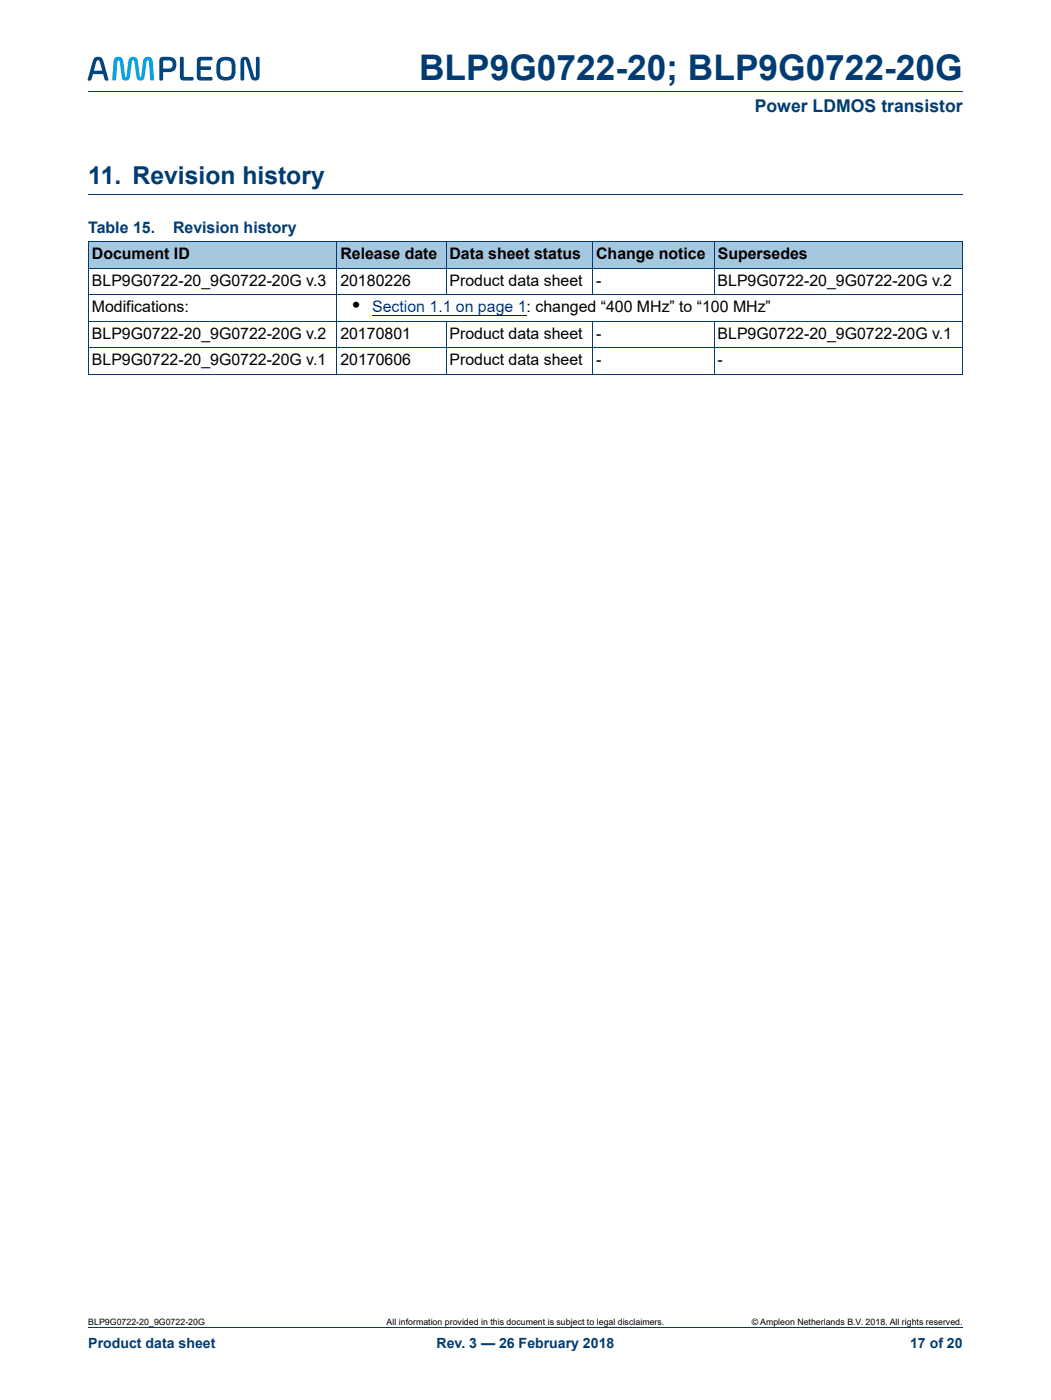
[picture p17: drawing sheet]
<svg xmlns="http://www.w3.org/2000/svg" width="210mm" height="280mm" viewBox="0 0 210 280" stroke-linecap="round" stroke-linejoin="round" font-family="sans-serif">
<defs><g id="words">
<text font-size="7" fill="#003c72" x="83.7" y="16">BLP9G0722-20; BLP9G0722-20G</text>
<text font-size="4.9" fill="#003c72" x="17.6" y="36.8">11. Revision history</text>
<text font-size="4.2" x="70.4" y="62.4">•</text>
<text font-size="3.5" fill="#003c72" x="150.7" y="22.4">Power LDMOS transistor</text>
<g font-size="3.2" fill="#003c72">
<text x="17.6" y="46.5">Table 15.</text>
<text x="34.6" y="46.5">Revision history</text>
</g>
<g font-size="3.2">
<text x="18.4" y="51.8">Document ID</text>
<text x="68" y="51.8">Release date</text>
<text x="89.8" y="51.8">Data sheet status</text>
<text x="119.1" y="51.8">Change notice</text>
<text x="143.3" y="51.8">Supersedes</text>
<text x="18.4" y="57.1">BLP9G0722-20_9G0722-20G v.3</text>
<text x="68" y="57.1">20180226</text>
<text x="89.8" y="57.1">Product data sheet</text>
<text x="119" y="57.1">-</text>
<text x="143.3" y="57.1">BLP9G0722-20_9G0722-20G v.2</text>
<text x="18.4" y="62.4">Modifications:</text>
<text x="18.4" y="67.7">BLP9G0722-20_9G0722-20G v.2</text>
<text x="68" y="67.7">20170801</text>
<text x="89.8" y="67.7">Product data sheet</text>
<text x="119" y="67.7">-</text>
<text x="143.3" y="67.7">BLP9G0722-20_9G0722-20G v.1</text>
<text x="18.4" y="73">BLP9G0722-20_9G0722-20G v.1</text>
<text x="68" y="73">20170606</text>
<text x="89.8" y="73">Product data sheet</text>
<text x="119" y="73">-</text>
<text x="143.3" y="73">-</text>
</g>
<text font-size="3.2" fill="#00f" x="74.3" y="62.4">Section 1.1 on page 1: changed “400 MHz” to “100 MHz”</text>
<g font-size="2.8" fill="#003c72">
<text x="17.6" y="269.3">Product data sheet</text>
<text x="87.2" y="269.3">Rev. 3 — 26 February 2018</text>
<text x="181.7" y="269.3">17 of 20</text>
</g>
<g font-size="1.8">
<text x="17.6" y="264.7">BLP9G0722-20_9G0722-20G</text>
<text x="77.2" y="264.7">All information provided in this document is subject to legal disclaimers.</text>
<text x="150.1" y="264.7">© Ampleon Netherlands B.V. 2018. All rights reserved.</text>
</g>
</g></defs>
<path d="M17.6 18.3h174.7M17.6 265.3h174.7" fill="none" stroke="#003c72" stroke-width=".2"/>
<g fill="#00467e">
<path d="M36 11.5l.3-.1 .4 .1v3.8l1.9 .2-.1 .6h-1.7a.71 .71 0 0 1-.9-.8z"/>
<path d="M39.5 11.5l.6-.1h2l.3 .1-.1 .5-1.9 .1-.3 .1v1.1h1.9l.2 .4-.2 .3h-1.9v1.1l.3 .3h1.9l.1 .6-.3 .1h-2a.71 .71 0 0 1-.8-.8v-3.1z"/>
<path d="M19.4 12.1l-.7 2h1.7l-.5-1.9-.1-.1zM18.8 11.6a1.15 1.15 0 0 1 1.3-.2 1.15 1.15 0 0 1 .6 1.2l.9 3.2v.3l-.7-.1-.3-1.2h-2l-.4 1.2-.6 .1-.1-.3 .9-3.2z"/>
<path d="M32.6 12.2v1.5h1a.82 .82 0 0 0 .9-.8 .82 .82 0 0 0-.9-.8zM32 11.5a3.4 3.4 0 0 1 2.9 .2 1.59 1.59 0 0 1 .2 1.8 1.59 1.59 0 0 1-1.5 .9h-1l-.1 1.6-.4 .1-.3-.1v-3.8z"/>
<path d="M44.2 12.3a3.2 3.2 0 0 0 .1 2.9 1.19 1.19 0 0 0 1.4 .1 1.19 1.19 0 0 0 .6-1.1 2.2 2.2 0 0 0-.4-2l-1.1-.1zM43.6 11.8a2.36 2.36 0 0 1 3.2 .3 4.5 4.5 0 0 1-.2 3.5 2.35 2.35 0 0 1-3.2-.3 4.5 4.5 0 0 1 .2-3.5z"/>
</g>
<path d="M23.1 11.5a1 1 0 0 1 1 0 1 1 0 0 1 .5 .9l.4 2.8 .1 .3 .2-.3 .3-2.8a.97 .97 0 0 1 1-1 .97 .97 0 0 1 1 1l.3 2.8 .2 .3 .1-.3 .4-2.8a.98 .98 0 0 1 .9-1 .98 .98 0 0 1 1 1l.3 3.6-.5 .1-.3-.1-.2-3.6-.3-.4-.2 .4-.4 2.9a.8 .8 0 0 1-.8 .8 .8 .8 0 0 1-.8-.8l-.4-2.9-.3-.4-.3 .4-.4 2.9a.8 .8 0 0 1-.8 .8 .8 .8 0 0 1-.8-.8l-.4-2.9-.2-.4-.3 .4-.2 3.6-.4 .1-.4-.1 .3-3.6z" fill="#00a5e3"/>
<path d="M48.2 11.6a1.01 1.01 0 0 1 1.1-.2 1.01 1.01 0 0 1 .6 .9l.9 3 .1 .2 .2-.2v-3.8l.3-.2 .4 .2v3.6a.94 .94 0 0 1-.9 1 .94 .94 0 0 1-.9-1l-.9-3-.2-.1-.1 .1-.1 3.9-.3 .1-.3-.1-.1-3.7z" fill="#00467e"/>
<path d="M17.6 38.8h174.7" fill="none" stroke="#003c72" stroke-width=".2"/>
<g fill="#a5c8e1">
<path d="M17.6 48.3h49.7v5.3h-49.7z"/>
<path d="M67.3 48.3h21.8v5.3h-21.8z"/>
<path d="M89.1 48.3h29.2v5.3h-29.2z"/>
<path d="M118.3 48.3h24.3v5.3h-24.3z"/>
<path d="M142.6 48.3h49.7v5.3h-49.7z"/>
</g>
<path d="M74.3 63.1h30.9" fill="none" stroke="#00f" stroke-width=".2"/>
<path d="M17.6 53.6h174.7M17.6 58.9h174.7M17.6 48.3h174.7v26.5l-174.7-.1zM67.3 48.3v26.5M89.1 48.3v10.6M118.4 48.3v10.6M142.6 48.3v10.6M17.6 64.2h174.7M17.6 69.5h174.7M89.1 64.2v10.6M118.4 64.2v10.6M142.6 64.2v10.6" fill="none" stroke="#003c72" stroke-width=".2"/>
<use href="#words"/>
</svg>
